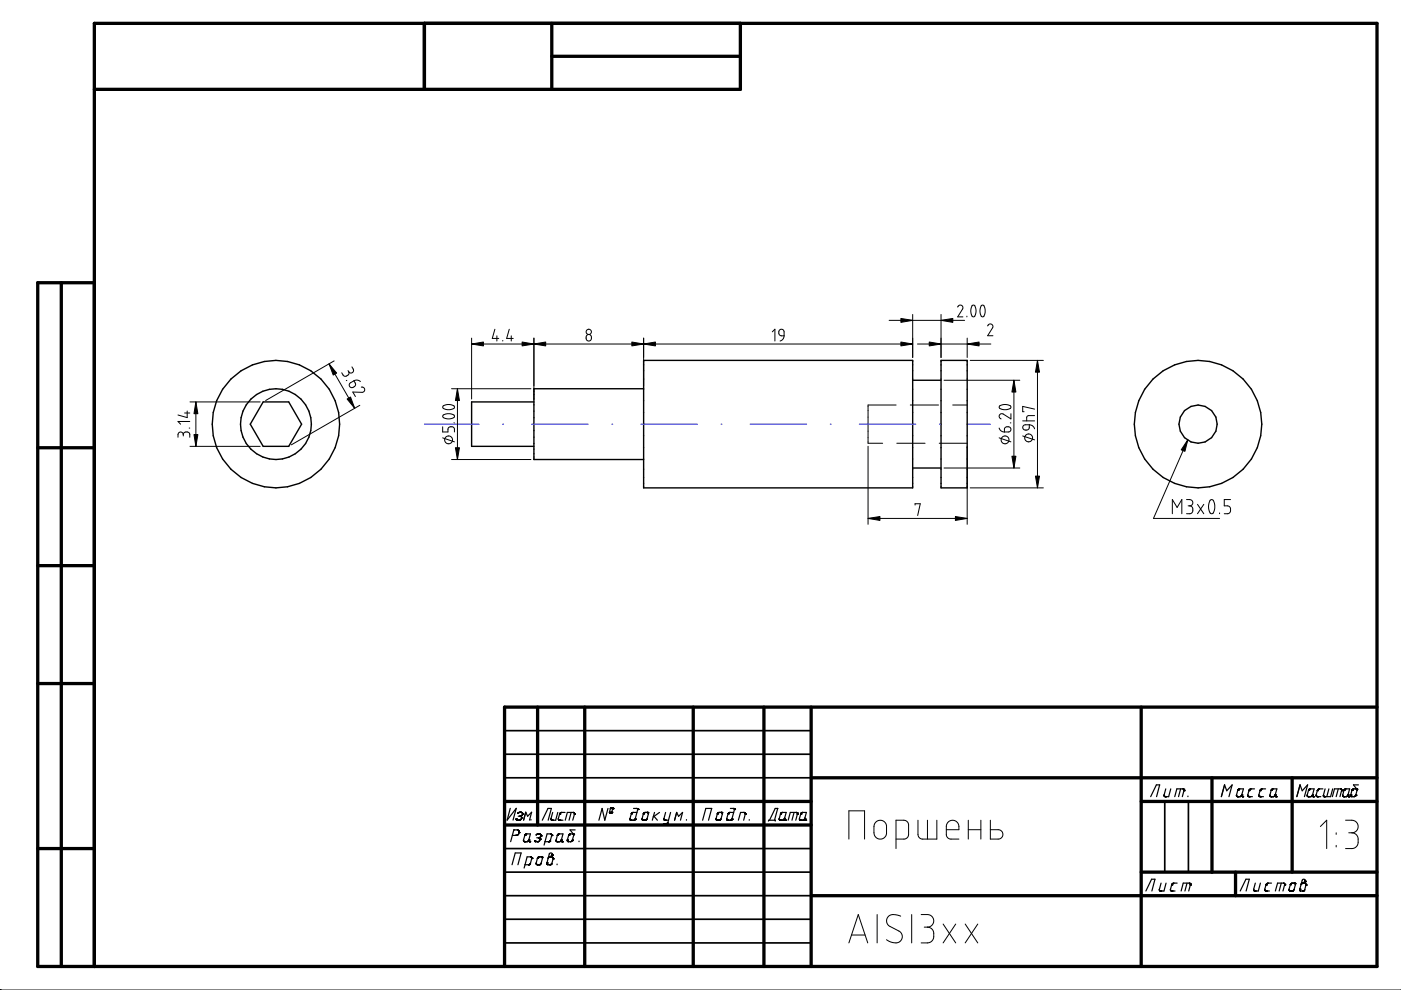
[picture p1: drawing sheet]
<svg xmlns="http://www.w3.org/2000/svg" width="297mm" height="210mm" viewBox="0 0 297 210" stroke-linecap="round" stroke-linejoin="round" font-family="sans-serif">
<g fill="none" stroke="#000" stroke-width=".21">
<path d="M69.8 77.2l5.4 9.4M70.8 76.5l-14.5 8.4M73.8 78.6l.1 .2M73.9 78.8v.6l-.7 .4-.4-.2-.3-.6M74.6 77.8l.4 .6-.1 .4-.4 .3-.6-.3M100 72.9h93.5M100 71.7v12.9M104.9 69.8l-.5 2h1.3M105.3 71.2v1.1M106.6 72.2v.1M108 69.8l-.6 2h1.4M108.4 71.2v1.1"/>
<path d="M113.2 71.7v12.9M124.4 71.1l.4-.2 .5 .2 .1 .7-.2 .4-.5 .1-.3-.2-.1-.7zM136.5 71.7v10.1M163.7 70.4l.6-.6v2.5M165.3 69.9l.5-.1 .3 .2 .1 .3v.9h-.7l-.3-.2-.1-.7zM166.2 71.2l-.2 .7-.6 .4M188.5 67.9h16M193.5 66.7v9.1M194.5 72.9h15.6M199.5 66.7v9.1M203.1 65.1l.4-.4h.3l.3 .3v.4l-1 1.8h1.1M205 67v.2"/>
<path d="M205.1 71.7v4.1M205.7 76.4h15.5M206.1 64.8l.2-.1 .4 .1 .2 .8-.1 1.1-.4 .5-.3-.2-.3-.7 .1-.9zM208 64.8l.3-.1 .3 .1 .3 .9-.1 1-.4 .5-.3-.1-.3-.8v-.9zM209.4 69.1l.5-.4 .6 .3v.4l-1.1 1.8h1.1M220 76.4v27M38.9 92.2l-.3-.5h-.6l-.2 .2-.1 .8M38.9 92.2l.3-.5 .6-.1 .4 .3v.8M38.9 92.2v.2M39.1 87.6h1.1M39.7 87.1v1.4l-2-.5M40.1 90.8h.1"/>
<path d="M40.2 89.4h-2.5l.6 .5M40.3 85.2h14.9M40.3 94.6h14.9M41.5 85.2v9.4M73.5 80.6l-.1 .1M74.2 81.3l.8-.5 .4 .5v.4l-.5 .4-.5 .1-.3-.4zM75 80.8l.7-.2 .7 .3M76.3 85.9l-14.5 8.4M76.6 82.1l.6 .2 .1 .2-.1 .5-.3 .2-2.1-.1 .6 1M93.9 90.5v1.1h1.1v-.8l.4-.3h.6l.3 .2 .1 .9M93.9 92.8l2.5 .9M94 88l.8-.3 1.3 .2a.45 .45 0 0 1 .2 .6 .45 .45 0 0 1-.6 .2l-.8 .1-.6-.1-.4-.3z"/>
<path d="M94 86.1l.9-.3 1.2 .2a.45 .45 0 0 1 .2 .6 .45 .45 0 0 1-.6 .2l-.9 .1-.5-.2-.4-.3zM95.7 82.4h16.9M95.7 97.4h16.9M96.2 89.7h.2M97 82.4v15M184 94.6v16.6M190 85.9h-6v8.1h3.1M190.1 94h6M193 85.9h6M199.1 94h6M200.2 80.6h16M200.2 99.2h16"/>
<path d="M202 85.9h3.1M205.1 94.6v16.6M211.8 90.8l.4 .6 .8 .2M211.8 92.8l2.5 .9M211.9 86.1l1-.3 1.2 .2a.45 .45 0 0 1 .2 .6 .45 .45 0 0 1-.6 .2l-.9 .1-.5-.2-.4-.3zM213.1 90.6l.8-.1 .3 .1 .1 .3-.1 .5-.3 .2h-.9v-.7zM214.2 89.7h.1M214.3 87.7v1.1l-1.7-1.1-.5 .1-.3 .5 .5 .5M215 80.6v18.6M216.8 92.4l2.6 .9M216.8 89.2h2.6M217 90.3l.3-.2h.9l-.1 .8-.4 .3-.5-.1-.3-.3z"/>
<path d="M218.2 90.1l.7 .2 .5 .6M219.4 88.1h-1.4l-.2 .1-.1 1M219.4 86.7l-2.6-.5v1.1h.3M251.8 93.2l-7.2 16.7h14M184 109.9h21.1M194 107.1v-.3h1.1l-.5 2.5M205.7 103.4h15.5M248.6 108.9v-3l1 1.7 1-1.7v3M251.6 105.9h.8l.4 .3v.7l-.6 .4M251.9 107.3h.3M252.2 107.3l.6 .3 .1 .9-.5 .4h-.8M253.9 106.9l1.3 2"/>
<path d="M255.2 106.9l-1.3 2M256.6 106.1l.3-.2 .3 .1 .3 1v1.1l-.2 .6-.3 .2-.4-.1-.4-1 .1-1zM258.6 108.8v.1M260.9 105.9h-1.3v1.4h.9l.4 .5v.7l-.2 .3-1.1 .1M180 177.9v-6h3.3v6M185.6 174.4l.5-.4 .5-.1 .9 .3 .3 .4 .2 .4v1.8l-.3 .6-.5 .4h-1.1l-.6-.6-.2-.6v-1.4zM190 177.9h1.8l.7-.5 .1-2.6-.1-.5-.5-.3-2-.1v6M194.6 173.9v3.2l.4 .6 .5 .2h3.1v-4M196.6 173.9v4M200.6 175.9h2.7l-.1-1.1-.4-.6-.6-.3h-.5l-.8 .5-.3 .7v2l.3 .4 .4 .4h2M205.3 175.9h2.7M205.3 173.9v4"/>
<path d="M208 173.9v4M210 173.9v4h1.8l.7-.5 .1-.7-.5-.7-2.1-.1M280 175.2l1.3-1.3v6M283.3 176.6v.3M283.3 179.2v.4M285.3 173.9h1.7l.5 .3 .3 .4 .2 .8-.2 .6-.7 .5-.5 .1M286 176.6h.6M286.6 176.6l.8 .2 .5 .6 .1 1.3-.2 .5-.8 .7h-1.7M180 199.9l2-6 2 6M180.5 198.2h2.9M186 193.9v6M191 194.2l-1.2-.3-.9 .1-.7 .4-.2 .9 .1 .5 .3 .5 2.6 1.5 .3 .6-.2 .9-.6 .5-.6 .1-.9-.1-1-.6"/>
<path d="M193.3 193.9v6M195.3 193.9l1.7 .1 .5 .2 .4 .5 .1 .8-.3 .6-.6 .4-.5 .1M196 196.6h.6M196.6 196.6l.9 .3 .3 .4 .2 .5-.1 1.3-.4 .5-.5 .3h-1.7M200 195.9l2.6 4M202.6 195.9l-2.6 4M204.6 195.9l2.7 4M207.3 195.9l-2.7 4M0 209.9h.1M0 209.9h296.9M296.9 209.9h.1"/>
<circle cx="124.8" cy="70.4" r=".55"/>
<circle cx="95.1" cy="93.3" r=".83"/>
<circle cx="213.1" cy="93.3" r=".83"/>
<circle cx="218.1" cy="92.8" r=".84"/>
</g>
<g fill="none" stroke="#000" stroke-width=".7">
<path d="M90 5v13.9M117 5v13.9M117 11.9h40M157 5v13.9h-137M13 59.9v145M20 59.9h-12v145h284v-199.9h-272v199.9M8 94.9h12M8 119.9h12M8 144.9h12M114 149.9v25M124 149.9v55M147 149.9v55"/>
<path d="M162 149.9v55M172 149.9v55M242 149.9v55M292 149.9h-185v55M8 179.9h12M107 169.9h65M107 174.9h65M172 164.9h120M242 169.9h50M257 164.9v20M274 164.9v20M172 189.9h120"/>
<path d="M242 184.9h50M262 184.9v5"/>
</g>
<path d="M107 159.9h65M107 154.9h65M107 179.9h65M107 164.9h65M247 169.9v15M252 169.9v15M107 199.9h65M107 194.9h65M107 184.9h65M107 189.9h65" fill="none" stroke="#000" stroke-width=".36"/>
<g fill="none" stroke="#000" stroke-width=".25">
<path d="M108.2 171.4l-.7 2.5 2-2.5-.7 2.5M109.3 177.1h.1M109.4 173.7h.1M109.4 173.7l.2 .2 .7-.1M109.4 173.7l.1 .1M109.5 173.8h.1M109.5 173.8v.1M109.7 177.1h-1.1M109.7 177l-.1 .1M109.8 172.4l-.1 .1M109.8 172.4h.1M109.8 176h.1"/>
<path d="M109.9 173.1h.5M109.9 176h.1M110 176.8h.1M110 176.8l-.3 .3M110 172.3l-.2 .1M110 172.3h-.1M110 173.9h.1M110 176.1h.1M110 176.5h.1M110 176.5v-.3l-.1-.2h-1l-.6 2.5M110 176.5v.3M110 172.3h.1"/>
<path d="M110.2 173.1h.1M110.3 173.1h.1M110.3 172.2h-.1M110.3 172.2h.1M110.3 173h.1M110.3 173v.1M110.4 173.1l.2 .1-.1 .4M110.4 173.8l-.2 .1M110.4 172.2h.1M110.4 173.1h.1M110.5 173h-.1M110.5 173.1h.1"/>
<path d="M110.5 173.6v.1M110.5 173.7l-.2 .1M110.5 172.2l-.5 .1M110.5 172.2l.1 .1M110.6 172.3l.2 .2M110.6 173.2h.1M110.6 173.4h.1M110.6 173.3h.1M110.6 173h-.1M110.7 172.7v.1M110.8 172.4v.3l-.4 .3M110.8 172.5h.1"/>
<path d="M110.8 172.6h.1M110.8 172.7h.1M111 178.2l.2 .2M111 178.2h.1M111 173.9l.5-1.7 .4 .9 .8-.9-.4 1.7M111 178.4h.1M111.1 178.4h.1M111.2 178.5h.1M111.3 178.5h.1M111.3 177.1h.1M111.3 177h.1M111.3 177.1l-.3 1.1"/>
<path d="M111.3 177l.2-.2h1l-.4 1.3M111.3 177v.1M111.4 176.9h.1M111.6 176.8h-.1M111.9 178.4h-.1M112 178.4h.1M112 178.3v.1M112 178.2h.1M112.1 178.2h.1M112.1 178.1h.1M112.1 178.2l-.3 .3-.6-.1M112.1 178l.1 .4"/>
<path d="M112.1 178h.1M112.1 178.4h.1M112.2 178.4h.1M112.2 178.4l.1 .1M112.2 178.5h.1M112.3 178.5h.1M112.6 173.7v.2M113.3 178.3h.1M113.3 178.2h.1M113.3 178.2l.2 .2M113.4 178.4h.1M113.5 178.4h.1"/>
<path d="M113.7 177h.1M113.7 177v.1M113.7 176.9v.1M113.8 176.9h.1M113.9 176.9h-.1M113.9 178.5h.1M113.9 176.8h.6M114 178.5h.1M114 176.8l-.1 .1M114.1 176.8h.1M114.2 177.6h.1M114.2 176.8h.1"/>
<path d="M114.2 177.6l.2 .1M114.3 176.8h.1M114.3 177.6h.1M114.3 178.4h-.9M114.3 177.7l.2 .1-.1 .4M114.4 178.3l-.1 .1M114.4 176.8l.3 .2v.3M114.4 178.2h.1M114.4 177.7h.1M114.4 178.2l-.2 .2M114.5 177.5l-.7 .1M114.5 177.8h.1"/>
<path d="M114.5 177.9h.1M114.5 178h.1M114.5 177.5l-.1 .1M114.5 177.5h.1M114.6 176.9h.1M114.6 177.4h.1M114.7 177.3v.1M114.7 177.4l-.2 .1M114.7 177h.1M114.7 177.1h.1M114.7 177.2h.1M115 173.9l1.2-2.5h.7l-.7 2.5"/>
<path d="M115.5 178.5l-.1 .7M116.3 178.5h.1M116.4 178.5h.1M116.4 178.4h.1M116.5 178.4l-1 .1M116.6 178.3h.1M116.7 178.2l-.3 .2M116.7 178.2h.1M116.8 176.8l.1 .1M116.8 173.7h.1M116.8 176.8h-.8l-.5 1.7M116.8 173.5v.1"/>
<path d="M116.9 173.8h.1M116.9 176.9h.1M116.9 176.9v.1M116.9 173.9h.1M116.9 177l-.2 1.2M117 177h.1M117 177.1h.1M117 173.9h.1M117.1 173.9h.1M117.2 172.3l-.4 1.2 .2 .4M117.9 178.4h.1M118 178.4h.8"/>
<path d="M118 178.4h.1M118.1 178.5h.1M118.2 178.5h.1M118.2 177.1h.1M118.2 177h.1M118.2 177.1l-.3 1 .2 .3M118.2 177l.2-.2h1l-.4 1.3M118.3 177h-.1M118.3 172.3l-.5 1.6h-.8M118.3 176.9h.1M118.4 173.8h.1M118.4 176.8h.1"/>
<path d="M118.5 173.8h.1M118.5 176.8h.1M118.5 173.9h.1M118.6 173.9h.1M118.6 172.6h.1M118.7 172.6h.1M118.7 173.9h.1M118.7 172.5h.1M118.7 172.5l-.3 1.2 .1 .2h.9M118.8 172.4l-.1 .1M118.8 178.4h-.1M118.8 172.4l-.1 .2"/>
<path d="M118.8 172.4h.1M118.9 178.4h.1M118.9 172.3l-.1 .1M118.9 178.3h.1M118.9 172.3h.1M118.9 178.2h.1M118.9 178.3l-.1 .1M119 178.2h.1M119 172.3h-.1M119 178.1h.1M119 178.2l-.1 .1M119 172.3h.1"/>
<path d="M119 178l.1 .4M119 178h.1M119.1 178.4h.1M119.1 178.4l.1 .1M119.1 178.5h.1M119.2 178.5h.1M119.8 172.3h-.8M120.3 178.2h.1M120.3 178.1h.1M120.3 178.3l.1 .1M120.3 178.3h.1M120.3 178.4h.1"/>
<path d="M120.4 178.4h.1M120.6 177.1h.1M120.6 177h.1M120.7 176.9h.1M120.8 176.8h.8M120.8 176.8l-.2 .3-.3 1.2M120.8 176.8h.1M120.9 176.8h-.1M121.1 172.3l-.5 1.6M121.2 178.4h.1M121.2 178.3h.1M121.3 178.3h-.1"/>
<path d="M121.3 178.2h.1M121.3 178.1h.1M121.4 176.8h.1M121.5 176.8h.1M121.5 176.8l.1 .3-.3 1.1-.3 .3-.6-.1M121.6 176.8h.1M121.6 176.9h.1M121.6 172.3h.1M121.6 177.1h.1M121.7 172.3h.1M121.8 172.3v.1M121.8 172.4l-1.5-.1-.5 1.6"/>
<path d="M121.8 172.4l-.4 1.5M121.8 172.5h.1M121.8 172.6h.1M121.9 176h-1l.7 .9M122.8 178.3v.2M128.9 171.4l-.7 2.5-.5-2.5-.7 2.5M129.2 172.2h.1M129.2 172.3h.1M129.3 172.3h.1M129.4 171.4h.1M129.5 171.4h.1M129.5 171.4h.4l-.2 .9h-.5z"/>
<path d="M129.5 171.3v.1M129.5 171.3h.1M129.6 171.3h.1M129.6 172.3h.1M129.7 172.3h.1M129.7 172.2h.1M129.8 171.3h.1M129.9 171.3h.1M129.9 171.4h.1M129.9 171.5h.1M133.6 173.7l.1 .2h.8M133.6 173.6h.1"/>
<path d="M133.6 173.8h.1M133.7 173.9h.1M133.8 173.9h.1M133.9 172.5h.1M133.9 172.4h.1M134 172.4h.1M134.1 172.3h-.1M134.2 172.3h.1M134.3 171.4h.8l.1 .2-.5 2.1M134.5 173.9h.1M134.5 173.8v.1M134.6 173.8h.1"/>
<path d="M134.6 173.8l-.1 .1M134.6 173.7h.1M134.7 173.7h.1M134.7 173.7l-.1 .1M135 171.4h.1M135 172.3h-.9l-.2 .2-.3 1.3M135.1 171.4h.1M135.1 171.4l.1 .1M135.2 171.5h.1M135.2 171.5v.1M135.2 171.6h.1M136.1 173.7l.1 .1"/>
<path d="M136.1 173.8l.2 .1M136.2 173.8h.1M136.2 173.9h.1M136.3 173.9h.1M136.4 173.9h.1M136.4 172.6h.1M136.4 172.5h.1M136.4 172.6l-.3 1.1M136.5 172.4l-.1 .2M136.5 172.4h.1M136.7 172.3h-.1M136.7 172.3h.6l.2 .1-.3 1.2"/>
<path d="M136.7 172.3l-.3 .2M136.7 173.9h.1M136.7 172.3h.1M136.8 173.9h.1M136.9 173.9h.1M136.9 173.9h-.6M137 173.8l-.1 .1M137.1 173.8h.1M137.2 172.3h.1M137.2 173.6v.1M137.2 173.6l-.2 .3M137.3 172.3h.1"/>
<path d="M137.4 172.3l.1 .1M137.4 172.3h.1M138.7 173.1l.7 .8M138.8 172.3l-.5 1.6M139.8 172.3l-1.3 .9M140.8 173.7l.1 .2h.8M140.8 173.5v.3M140.8 173.8h.1M140.8 173.5h.1M140.9 173.9h.1M141 173.9h.1M141.1 172.3l-.3 1.2"/>
<path d="M141.2 174.6h.1M141.3 174.6h.1M141.4 174.6h.1M141.5 174.6h-.8M141.5 174.6h.1M141.5 174.5h.1M141.5 174.5v.1M141.6 174.5h.1M141.6 174.4h.1M141.6 174.4l-.2 .2M141.7 173.9l-.1 .5M142.2 172.3l-.5 1.6"/>
<path d="M143 173.9l.5-1.6 .4 .8 .8-.8-.4 1.6M145.5 173.8v.1M149 173.9l.6-2.5h1.3l-.7 2.5M151.8 173.7h.1M151.8 173.6h.1M151.8 173.8h.1M151.9 173.8h.1M151.9 173.9h.1M152 173.9h.1M152.1 173.9h.1M152.1 172.6h.1M152.1 172.5h.1"/>
<path d="M152.2 172.4h.1M152.3 172.3l-.2 .3-.3 1.2 .8 .1 .3-.3M152.3 172.3h.1M152.4 172.3h.6l.2 .1-.3 1.2M152.4 172.3h-.1M152.4 173.9h.1M152.4 172.3h.1M152.5 173.9h.1M152.6 173.9h.1M152.7 173.8v.1M152.7 173.8h.1M152.9 172.3h.1"/>
<path d="M152.9 173.6l-.1 .1M153 172.3h.1M153 172.3l.1 .1M153.1 172.3h.1M154.1 173.7h.1M154.1 173.6v.1M154.1 173.8h.1M154.1 173.8l.9 .1M154.2 173.9h.1M154.3 173.9h.1M154.4 172.5h.1M154.4 173.9h.1"/>
<path d="M154.4 172.5l-.3 1.3M154.4 172.4h.1M154.5 172.4h-.1M154.6 172.3h-.1M154.9 171.4l.8 .1M155 173.9h.1M155.1 173.8h.1M155.1 173.8l-.1 .1M155.2 173.7h.1M155.2 173.7l-.1 .1M155.6 172.3h-1l-.2 .2M155.6 171.4h.1"/>
<path d="M155.7 171.4h.1M155.7 171.5h.1M155.7 171.5l-.5 2.2M155.7 171.6h.1M157.8 172.3h.1M157.9 172.3h.1M158 172.4v.2M158 172.6h.1M158 172.4l-.1-.1h-.9l-.5 1.6M158 172.4h.1M158 172.6l-.3 1.3M158 172.5h.1"/>
<path d="M158.9 173.8v.1M162.9 174.1l.1-.2h1.4v.2M164.9 171.4h-.5l-1.2 2.5M164.9 171.4l-.7 2.5M164.9 171.4v.1M165.2 173.8h.1M165.2 173.8l.1 .1M165.4 173.9h.1M165.5 173.9h.1M165.5 172.6h.1M165.5 172.5h.1M165.6 172.4l-.1 .1"/>
<path d="M165.6 172.4h.1M165.7 172.3h.1M165.8 172.3h.1M166 173.9h.1M166.1 173.9h.1M166.2 173.8h.1M166.2 173.7v.1M166.3 173.7h.1M166.3 173.6l-.2 .3h-.7l-.2-.2M166.3 173.6h.1M166.3 173.5h.1M166.3 173.7v.1"/>
<path d="M166.3 173.5l.1 .4M166.4 173.4l-.1 .1 .4-1.2h-.9l-.3 .3-.3 1.2M166.4 173.9h.1M166.5 173.9h.1M168.4 172.3l-.5 1.6M168.9 172.3h.1M169 172.3h.1M169 172.4l-.3 1.5M169.1 172.4h.1M169.1 172.6h.1M169.1 172.4l-.1-.1h-1.4l-.5 1.6M169.1 172.5h.1"/>
<path d="M169.5 173.8l.1 .1h.7M169.5 173.8h.1M169.6 173.8v.1M169.6 173.9h.1M169.7 173.9h.1M169.8 173.9h.1M169.8 172.5h.1M169.8 172.6h.1M169.8 172.5l-.3 1.3M169.9 172.4h.1M169.9 172.4l-.1 .1M170 172.3l-.2 .2"/>
<path d="M170 172.3h-.1M170 172.3h1l-.4 1.2M170.1 172.3h.1M170.4 173.9h.1M170.5 173.8h.1M170.5 173.8l-.2 .1M170.6 173.6h.1M170.6 173.6l-.1 .2M170.6 173.5h.1M170.6 173.8h.1M170.6 173.4v.4M170.6 173.8l.1 .1"/>
<path d="M170.7 173.8h.1M170.7 173.9h.1M170.8 173.9h.1M244 168.9l1.2-2.5h.7l-.7 2.5M246.9 168.8h.1M246.9 168.9h.1M247 168.9h.1M247.1 168.9h.1M247.2 167.3l-.4 1.5M248.2 167.3l-.4 1.6h-.8l-.2-.2M250.3 167.3l-.4 1.6M250.9 167.3l.1 .3-.3 1.3"/>
<path d="M250.9 167.3h-1.4l-.4 1.6M251 167.3h.1M251 167.6h.1M251 167.4h.1M251 167.5h.1M251.9 168.8v.1M259 168.9l.6-2.5 .5 1.3 1.1-1.3-.6 2.5M262.1 168.7l.2 .2M262.2 168.5v.3M262.2 168.6h-.1M262.2 168.8h.1M262.3 168.9h.1"/>
<path d="M262.4 168.9h.1M262.4 167.6h.1M262.4 167.5h.1M262.4 167.5l-.2 1M262.5 167.5h.1M262.5 167.4v.1M262.5 167.4h.1M262.6 167.4h.1M262.6 167.3h.1M262.7 167.3h.9l-.3 1.3M262.7 167.3l-.3 .3M262.8 167.3h-.1"/>
<path d="M263 168.8h.1M263.2 168.7l-.1 .1M263.2 168.7h.1M263.2 168.6h.1M263.2 168.6l-.2 .3h-.7M263.3 168.6h.1M263.3 168.7v.1M263.3 168.8h.1M263.3 168.4l.1 .5M263.4 168.9h.1M263.5 168.9h.1M264.5 168.7h.1"/>
<path d="M264.6 168.5l.1 .4M264.6 168.6h-.1M264.6 168.8h.1M264.7 168.9h.8M264.7 168.9h.1M264.8 167.6h.1M264.8 167.6l-.2 .9M264.8 168.9h.1M264.9 168.9h.1M264.9 167.4h.1M265 167.3h.1M265 167.3l-.2 .3"/>
<path d="M265.2 167.3h-.2M266 167.3h-.9M266.9 168.8h.1M267 168.8h.1M267 168.9h.1M267 168.9h.9M267.1 168.9h.1M267.1 167.6h.1M267.1 167.6l-.2 1 .1 .3M267.2 167.6h.1M267.2 168.9h.1M267.2 167.5h.1"/>
<path d="M267.3 167.4h.1M267.5 167.3l-.4 .3M267.5 167.3h.1M268.3 167.3h-.8M269.2 168.7l.1 .1M269.3 168.5v.4M269.3 168.6h-.1M269.3 168.8h.1M269.3 168.9h.1M269.4 168.9h.7M269.4 168.9h.1M269.5 168.9h.1"/>
<path d="M269.5 167.6h.1M269.5 167.5h.1M269.6 167.4h.1M269.7 167.3h1l-.4 1.4M269.9 167.3l-.4 .2-.2 1M270.1 168.9h.1M270.2 168.8h.1M270.2 168.8l-.1 .1M270.3 168.7h.1M270.3 168.6h.1M270.3 168.6l-.1 .2M270.4 168.6h.1"/>
<path d="M270.4 168.7h.1M270.4 168.8h.1M270.4 168.4v.4l.2 .1M270.5 168.9h.1M270.6 168.9h.1M275 168.9l.6-2.5 .5 1.3 1.1-1.3-.6 2.5M277.2 168.8h.1M277.3 168.9h.1M277.4 168.9h.1M277.4 167.5h.1M277.4 167.6h.1M277.5 168.9h.1"/>
<path d="M277.5 167.5h.1M277.5 167.5l-.3 1v.3M277.5 167.4h.1M277.6 167.4h.1M277.6 167.3h.1M277.6 167.3h1l-.3 1.3M277.6 167.3l-.2 .2M277.7 167.3h.1M278 168.8h.1M278.2 168.7l-.1 .1M278.2 168.7h.1M278.3 168.6h.1"/>
<path d="M278.3 168.6l-.4 .3h-.6l-.1-.2M278.3 168.5v.3M278.3 168.8h.1M278.3 168.8l.1 .1M278.3 168.9h.1M278.4 168.9h.1M279.1 168.5v.1M279.1 168.6l.1 .3M279.1 168.8h.1M279.2 168.9h.1M279.3 168.9h.7M279.3 167.6h.1"/>
<path d="M279.3 168.9h.1M279.3 167.6l-.2 .9M279.3 167.5h.1M279.4 168.9h.1M279.4 167.5l-.1 .1M279.4 167.5h.1M279.4 167.4h.1M279.5 167.3h.1M279.5 167.3l-.1 .2M279.6 167.3h.1M279.7 167.3h-.2M280.5 167.3h-.9"/>
<path d="M280.6 168.8h.1M280.6 168.9h.1M280.7 168.9h.1M280.8 168.9h.1M280.9 167.3l-.3 1.5M281.7 167.3l-.4 1.6M282.6 167.3l-.5 1.6h-1.4l-.1-.1M283.7 167.3l-.4 1.6M284.3 167.3l.1 .1M284.4 167.3h-1.5l-.4 1.6M284.4 167.4h.1M284.4 167.6h.1"/>
<path d="M284.4 167.4l-.3 1.5M284.5 167.5h.1M284.5 167.6h.1M284.7 168.7l.1 .2M284.7 168.5l.1 .4M284.7 168.6h.1M284.7 168.8h.1M284.8 168.9h.1M284.9 168.9h.1M284.9 167.6h.1M285 168.9h.1M285 167.5h.1"/>
<path d="M285 167.4h.1M285.1 167.4h.1M285.2 167.3h1l-.5 1.4M285.3 167.3l-.3 .2-.3 1M285.5 168.9h.1M285.6 168.8h.1M285.7 168.7h.1M285.8 168.6h.1M285.8 168.6l-.3 .3h-.7M285.8 168.7v.1M285.8 168.8h.1M285.8 168.8l.2 .1"/>
<path d="M285.8 168.4v.4M285.9 168.9h.1M286 168.9h.1M286.4 168.7h.1M286.4 168.6h.1M286.4 168.5h.1M286.4 168.5v.3M286.4 168.8h.1M286.4 168.8l.8 .1M286.5 168.9h.1M286.6 167.6h.1M286.7 167.5h.1"/>
<path d="M286.7 167.5l-.3 1M286.7 167.4h.1M286.7 167.4v.1M286.8 167.4h.1M286.8 167.3h.1M286.9 167.3h.8M287 167.3l-.4 .3M287.2 168.9h.1M287.3 168.8h.1M287.4 168.7h.1M287.4 168.7l-.2 .2M287.4 168.6h.1"/>
<path d="M287.4 168.6v.1M287.5 167.3h.1M287.6 167.3h.1M287.7 167.3v.1M287.7 167.3h.1M287.7 167.4h.1M288 166.4h-1l.7 .9-.3 1.3M108.6 183.3l.6-2.5h1.3l-.7 2.5M111.3 183.3l-.2 .7M112.1 183.3h.1M112.2 183.3h.1M112.3 183.3h-1"/>
<path d="M112.3 183.2h.1M112.4 183.2l-.1 .1M112.4 183.1v.1M112.4 183.1l-.1 .2M112.5 183h.1M112.6 181.7h.1M112.7 181.7h.1M112.7 181.7l.1 .3M112.7 181.8l-.9-.1-.5 1.6M112.7 182h.1M112.7 181.8l.1 .1M112.7 182l-.3 1.1"/>
<path d="M112.8 181.9h.1M112.8 182h.1M113.7 183h.1M113.7 183v.2M113.7 183.2l.2 .1 .7-.1M113.7 183.3h.1M113.8 183.3h.1M113.9 183.3h.1M113.9 182h.1M113.9 182l-.2 1M114 181.9h.1M114 182h.1"/>
<path d="M114 182h-.1M114 181.9v.1M114 181.8v.1M114.1 181.8h.1M114.2 181.7l-.2 .2M114.2 181.7h.6l.2 .1M114.3 183.3h.1M114.3 181.7h-.1M114.4 183.3h.1M114.7 183.1v.1M114.7 183.1l-.2 .2M114.7 181.7h.1"/>
<path d="M114.8 181.7h.1M114.9 181.7h.1M115 181.8h.1M115 181.8l-.3 1.3M116 183.1h.1M116 183h.1M116 183.2h.1M116 182.9h.1M116 182.9v.4M116 182.9v.1M116 183.3h.8M116 183.3h.1"/>
<path d="M116.1 183.3h.1M116.5 181.7h.1M116.5 183.3h.1M116.6 183.3h.1M116.6 181.7h.1M116.7 181.7h.1M116.7 183.3h.1M116.9 183.2h.1M117 181.4h.1M117 183.1h.1M117 181.4v-.5h-.4l-.6 2M117 181.4l-.7 .4"/>
<path d="M117 181.3h.1M117.1 181.3h.1M117.1 181.7h-.7l-.2 .3M117.1 181.7h.1M117.1 181.2h.1M117.2 181.7l.1 .2M117.2 181.8h.1M117.2 181.8l-.2 1.3-.2 .2M117.3 182h.1M117.3 182.1h.1M118.1 183.2v.1M243 188.9l1.2-2.5h.7l-.7 2.5"/>
<path d="M245.8 188.7v.1M245.9 188.8h.1M245.9 188.8v.1M246 188.9h.1M246.1 188.9h.1M246.2 187.2l-.4 1.5 .2 .2h.8l.4-1.7M248.2 188.7h.1M248.2 188.8h.1M248.3 188.8l.8 .1M248.3 188.8v.1M248.4 188.9h.1M248.4 187.6h.1"/>
<path d="M248.5 187.5l-.3 1.3M248.5 187.5h.1M248.5 188.9h.1M248.5 187.4v.1M248.6 187.4h.1M248.7 187.3h.1M248.8 187.3h.1M248.9 187.2l-.1 .1M249.6 187.2l-.9 .1-.3 .3M251.7 187.2l-.5 1.7M252.2 187.2v.1M252.2 187.3l.2 .2-.4 1.4"/>
<path d="M252.3 187.3l-1.4-.1-.5 1.7M252.3 187.3h.1M252.4 187.5h.1M252.4 187.6h.1M263 188.9l1.2-2.5h.7l-.7 2.5M265.8 188.7v.1M265.9 188.8h.1M265.9 188.9h.1M266 188.9h.1M266.1 188.9h.1M266.1 187.2l-.3 1.4 .1 .3M267.2 187.2l-.4 1.7h-.8"/>
<path d="M268.2 188.7v.1M268.3 188.8h.1M268.3 188.9h.1M268.4 188.9h.1M268.4 187.6h.1M268.4 187.6l-.2 1.1 .1 .2h.8M268.5 188.9h.1M268.5 187.5h.1M268.6 187.4h.1M268.7 187.3h.1M268.7 187.3l-.3 .3M268.8 187.3h.1"/>
<path d="M268.9 187.2l-.1 .1M269.6 187.2l-.9 .1M271.7 187.2l-.5 1.7M272.2 187.2v.1M272.2 187.3l.2 .1M272.3 187.3l-1.4-.1-.5 1.7M272.3 187.3h.1M272.4 187.6h.1M272.4 187.4l-.4 1.5M272.4 187.5h.1M273.3 188.8h.1M273.4 188.8h.1"/>
<path d="M273.5 188.9h.1M273.6 188.9h.1M273.6 187.5h.1M273.6 187.6h.1M273.6 187.5l-.3 1.2 .2 .2h.6M273.7 187.3l-.1 .2M273.8 187.3l-.2 .2M273.8 187.3h.7M273.9 187.3h-.1M273.9 188.9h.1M274 188.9h.1M274 187.2l-.1 .1"/>
<path d="M274.2 188.8l-.2 .1M274.2 188.8h.1M274.3 188.8h.1M274.4 187.2h.1M274.4 188.6l-.3 .3M274.4 187.2v.1M274.4 187.3h.1M274.5 187.3h.1M274.5 187.3l.2 .2-.4 1.2M274.6 187.3h.1M274.6 187.4h.1M275.6 188.6h.1"/>
<path d="M275.6 188.7h.1M275.6 188.5h.1M275.6 188.8h.1M275.7 188.9h.1M275.8 187.6h.1M276 187.4h.1M276.1 187.3l-.3 .3M276.1 187.3h.6l.2 .4M276.1 187.3h.1M276.1 187.3h-.1M276.2 188.9h.1M276.2 187.3h.1"/>
<path d="M276.2 187.2h.1M276.2 187.2v.1M276.3 188.9h.1M276.3 187.2h.1M276.4 188.9h.1M276.5 187.2l.1 .1M276.6 188.7l-.1 .1M276.6 186.9h.1M276.6 186.9l.1-.3a.34 .34 0 0 0-.3-.2 .34 .34 0 0 0-.3 .2l-.5 2.2h.9l.4-1.1M276.6 186.9l-.7 .5M276.7 186.9h.1M276.7 187.3h.1"/>
<path d="M276.7 186.8h.1M276.7 186.8l-.1 .1M276.7 186.7v.1M276.8 187.3h.1M276.9 187.4h.1M276.9 187.7h.1M276.9 187.5h.1M276.9 187.6h.1M276.9 187.6v.1"/>
</g>
<g fill="none" stroke="#000" stroke-width=".3">
<path d="M136.5 76.4h57v27h-57zM199.5 76.4h5.6v27h-5.6zM55.8 85.2h5.4l2.7 4.7-2.7 4.7h-5.4l-2.7-4.7zM113.2 85.2h-13.2v9.4h13.2M136.5 82.4h-23.3v15h23.3M193.5 80.6h6M193.5 99.2h6"/>
<circle cx="58.5" cy="89.9" r="7.5"/>
<circle cx="58.5" cy="89.9" r="13.5"/>
<circle cx="254" cy="89.9" r="13.5"/>
<circle cx="254" cy="89.9" r="4"/>
</g>
<g fill="#000" stroke="#000" stroke-width=".21">
<path d="M69.8 77.2l1.6 1.9-.7 .4zM100 72.9l2.5-.4v.8zM113.2 72.9l2.5-.4v.8zM110.7 72.5l2.5 .4-2.5 .4zM136.5 72.9l2.5-.4v.8zM134 72.5l2.5 .4-2.5 .4zM191 67.5l2.5 .4-2.5 .4zM191 72.5l2.5 .4-2.5 .4zM199.5 67.9l2.5-.4v.8zM197 72.5l2.5 .4-2.5 .4zM205.1 72.9l2.5-.4v.8zM220 76.4l.4 2.5h-.9z"/>
<path d="M41.5 85.2l.5 2.5h-.9zM41.1 92.1h.9l-.5 2.5zM73.6 84.6l.7-.4 .9 2.4zM97 82.4l.4 2.5h-.8zM96.6 94.9h.8l-.4 2.5zM215 80.6l.4 2.5h-.9zM214.5 96.7h.9l-.4 2.5zM251.8 93.2l-.6 2.5-.8-.3zM184 109.9l2.6-.4v.8zM202.6 109.5l2.5 .4-2.5 .4zM219.5 100.9h.9l-.4 2.5z"/>
</g>
<path d="M90 89.9h11.6M106.6 89.9h.2M112.7 89.9h12M129.7 89.9h.2M135.9 89.9h12M152.9 89.9h.2M159 89.9h12M176 89.9h.2M182.2 89.9h12M199.2 89.9h.2M205.3 89.9h4.7" fill="none" stroke="#00f" stroke-width=".21"/>
</svg>
